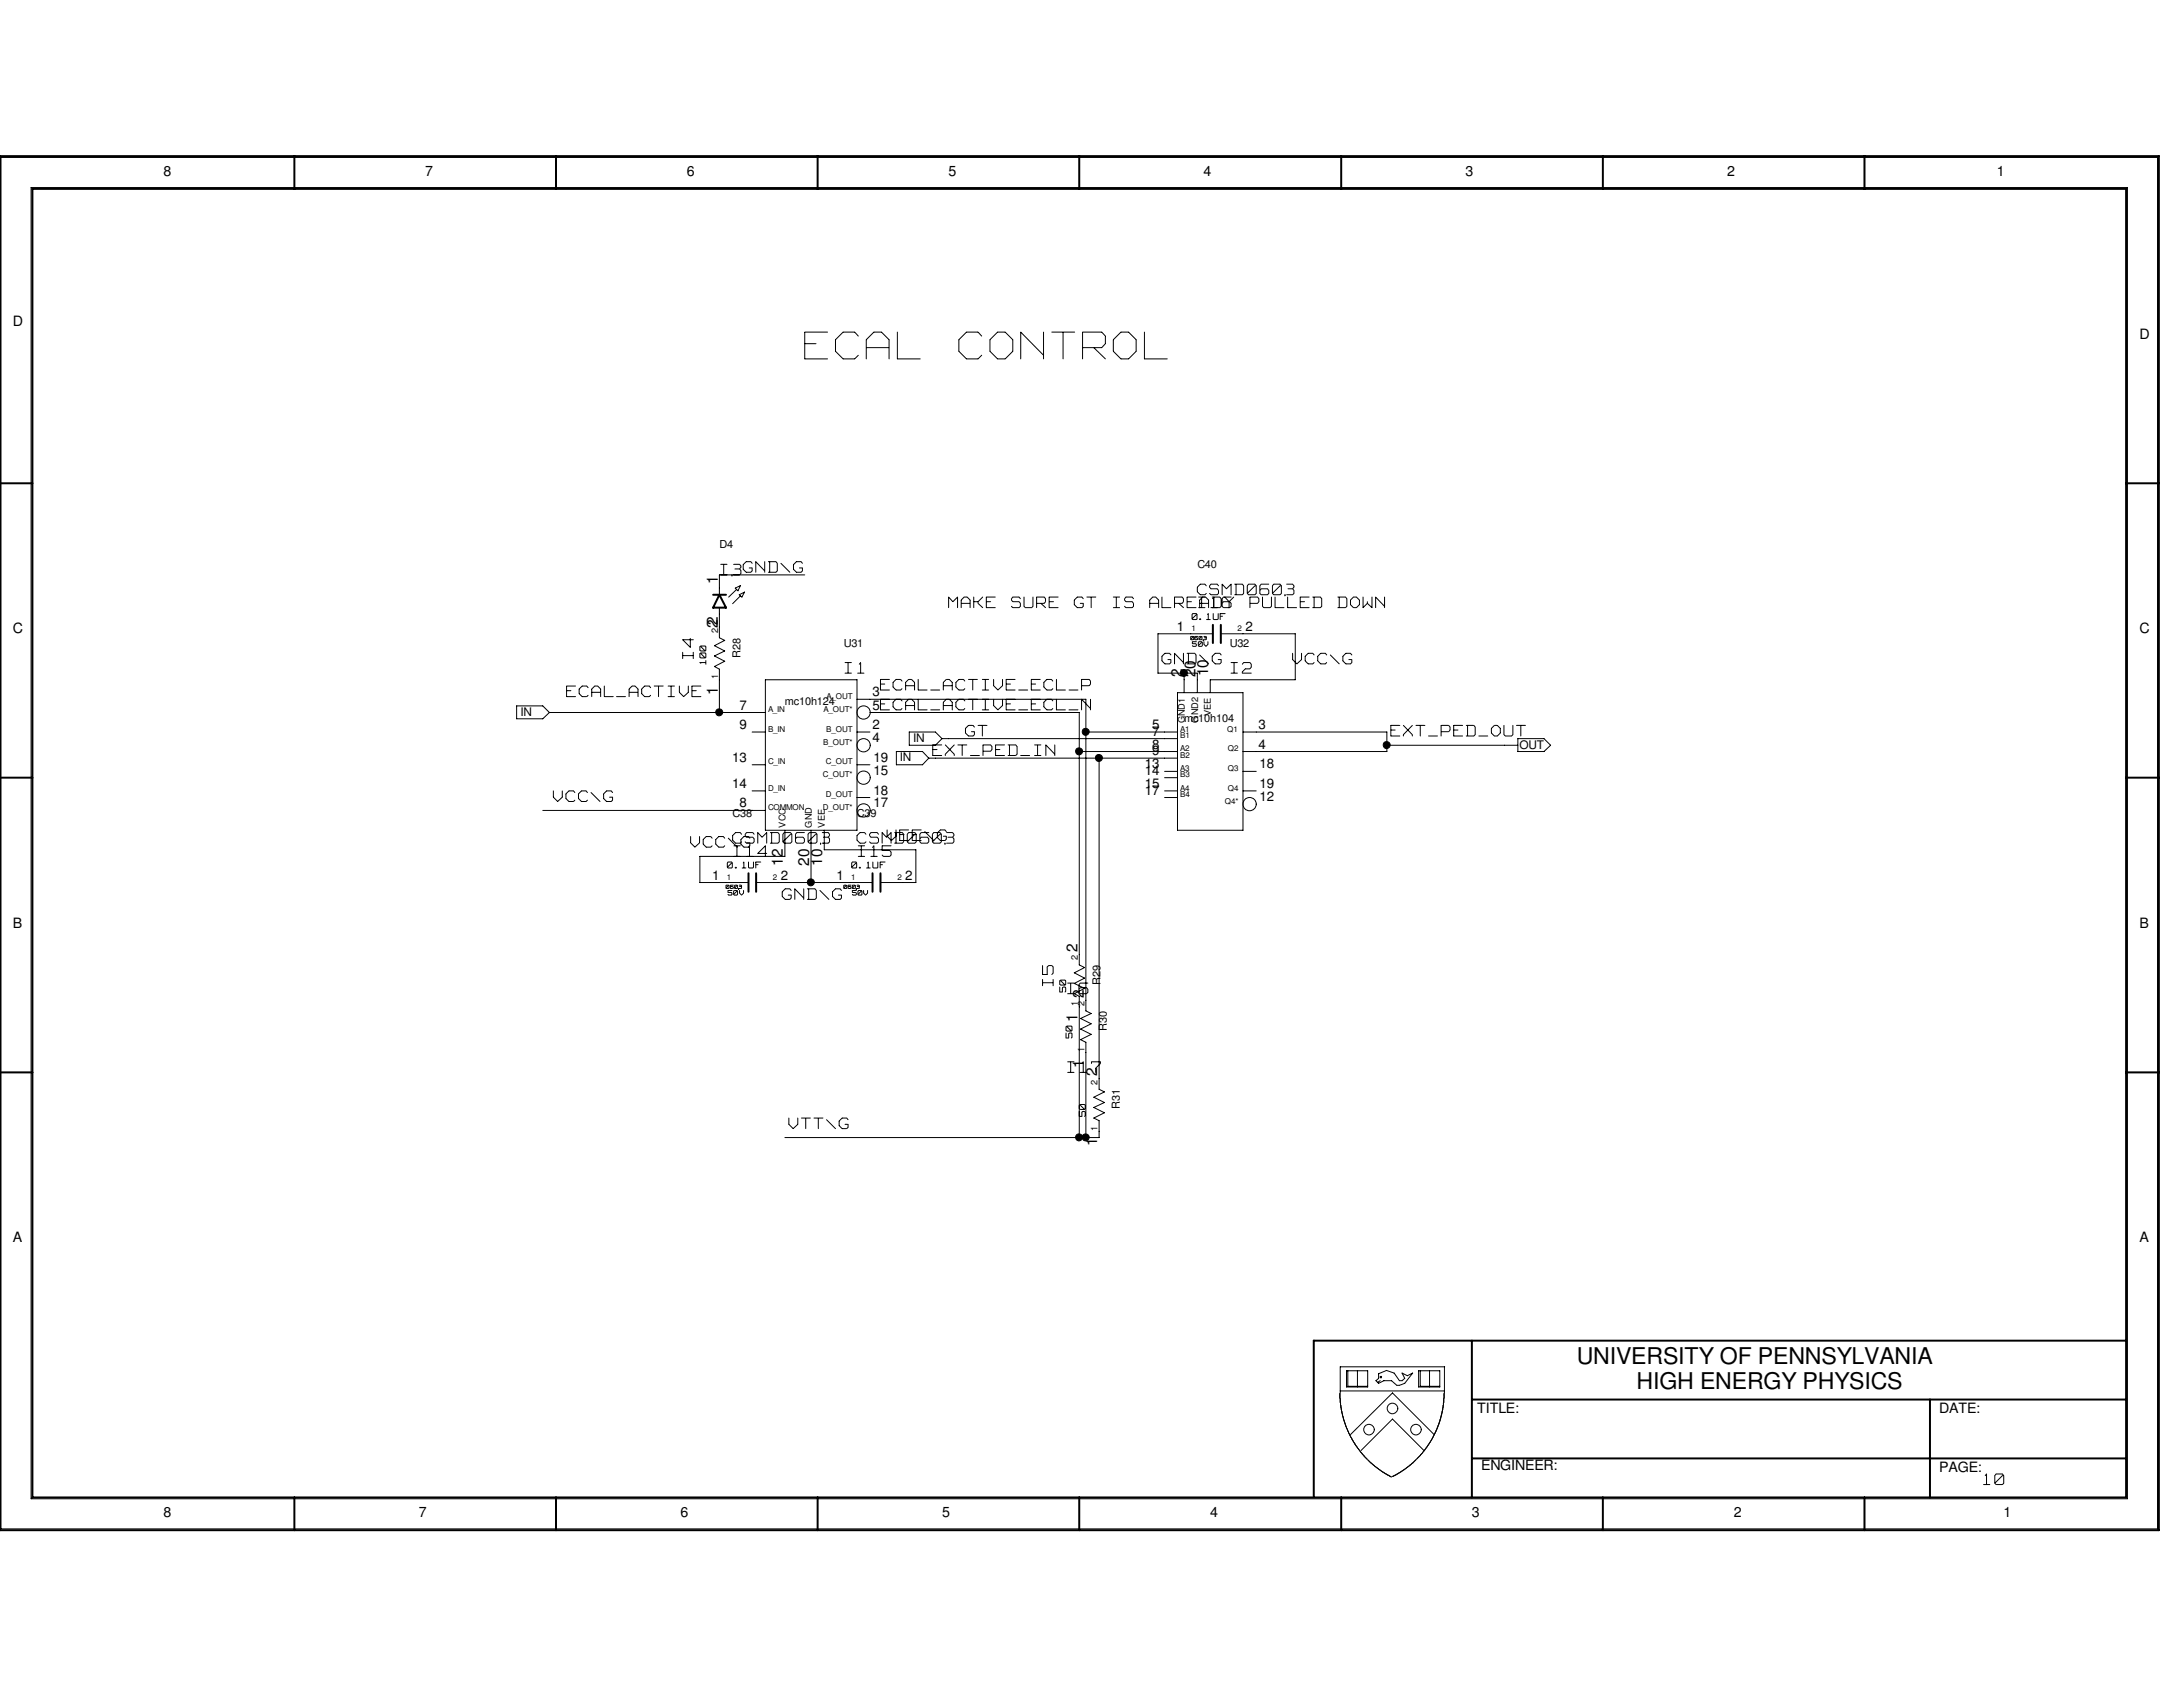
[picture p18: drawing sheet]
<svg xmlns="http://www.w3.org/2000/svg" width="279mm" height="216mm" viewBox="0 0 279 216" stroke-linecap="round" stroke-linejoin="round" font-family="sans-serif">
<defs><g id="words">
<text font-size="6.5" fill="#fff" x="103" y="46.6">ECAL CONTROL</text>
<g font-size="3" fill="#fff">
<text x="89.2" y="84.3" transform="rotate(-90 89.2 84.3)">I4</text>
<text x="135.2" y="126.2" transform="rotate(-90 135.2 126.2)">I5</text>
</g>
<g font-size="3">
<text x="201.8" y="174.6">UNIVERSITY OF PENNSYLVANIA</text>
<text x="209.5" y="177.8">HIGH ENERGY PHYSICS</text>
</g>
<g font-size="2.6" fill="#fff">
<text x="92.2" y="73.8">I3 GND\G</text>
<text x="153.2" y="76.4">CSMD0603</text>
<text x="121.4" y="78">MAKE SURE GT IS ALREADY PULLED DOWN</text>
<text x="153.4" y="78">I16</text>
<text x="72.5" y="89.4">ECAL_ACTIVE</text>
<text x="108.2" y="86.4">I1</text>
<text x="112.7" y="88.6">ECAL_ACTIVE_ECL_P</text>
<text x="148.7" y="85.2">GND\G</text>
<text x="157.6" y="86.4">I2</text>
<text x="165.4" y="85.2">VCC\G</text>
<text x="112.7" y="91.1">ECAL_ACTIVE_ECL_N</text>
<text x="123.6" y="94.4">GT</text>
<text x="178" y="94.4">EXT_PED_OUT</text>
<text x="119.4" y="96.9">EXT_PED_IN</text>
<text x="70.8" y="102.8">VCC\G</text>
<text x="113.5" y="107.8">VEE\G</text>
<text x="88.4" y="108.7">VCC\G</text>
<text x="93.8" y="108.2">CSMD0603</text>
<text x="93.9" y="109.9">I14</text>
<text x="109.7" y="108.2">CSMD0603</text>
<text x="109.9" y="109.9">I15</text>
<text x="100.1" y="115.4">GND\G</text>
<text x="136.7" y="127.4">I6</text>
<text x="136.7" y="137.5">I17</text>
<text x="101" y="144.7">VTT\G</text>
<text x="253.9" y="190.2">10</text>
</g>
<g font-size="2">
<text x="91.9" y="74.8" transform="rotate(-90 91.9 74.8)">1</text>
<text x="91.9" y="80" transform="rotate(-90 91.9 80)">2</text>
<text x="91.9" y="88.9" transform="rotate(-90 91.9 88.9)">1</text>
<text x="151.3" y="86.7" transform="rotate(-90 151.3 86.7)">2</text>
<text x="153" y="86.7" transform="rotate(-90 153 86.7)">20</text>
<text x="154.6" y="86.5" transform="rotate(-90 154.6 86.5)">10</text>
<text x="100.2" y="110.8" transform="rotate(-90 100.2 110.8)">12</text>
<text x="103.5" y="110.8" transform="rotate(-90 103.5 110.8)">20</text>
<text x="105.2" y="110.8" transform="rotate(-90 105.2 110.8)">10</text>
<text x="137.9" y="121.8" transform="rotate(-90 137.9 121.8)">2</text>
<text x="137.9" y="130.8" transform="rotate(-90 137.9 130.8)">1</text>
<text x="138.7" y="127.7" transform="rotate(-90 138.7 127.7)">2</text>
<text x="138.7" y="136.7" transform="rotate(-90 138.7 136.7)">1</text>
<text x="140.4" y="137.7" transform="rotate(-90 140.4 137.7)">2</text>
<text x="140.4" y="146.7" transform="rotate(-90 140.4 146.7)">1</text>
</g>
<g font-size="1.8">
<text x="20.9" y="22.5">8</text>
<text x="54.4" y="22.5">7</text>
<text x="87.9" y="22.5">6</text>
<text x="121.4" y="22.5">5</text>
<text x="154.1" y="22.5">4</text>
<text x="187.6" y="22.5">3</text>
<text x="221.1" y="22.5">2</text>
<text x="255.6" y="22.5">1</text>
<text x="1.7" y="41.7">D</text>
<text x="273.8" y="43.4">D</text>
<text x="1.7" y="81.1">C</text>
<text x="273.8" y="81.1">C</text>
<text x="1.7" y="118.7">B</text>
<text x="273.8" y="118.7">B</text>
<text x="1.7" y="159">A</text>
<text x="273.8" y="159">A</text>
<text x="189.1" y="180.9">TITLE:</text>
<text x="248.2" y="180.9">DATE:</text>
<text x="189.6" y="188.1">ENGINEER:</text>
<text x="248.2" y="188.4">PAGE:</text>
<text x="20.9" y="194.1">8</text>
<text x="53.6" y="194.1">7</text>
<text x="87.1" y="194.1">6</text>
<text x="120.6" y="194.1">5</text>
<text x="154.9" y="194.1">4</text>
<text x="188.4" y="194.1">3</text>
<text x="221.9" y="194.1">2</text>
<text x="256.4" y="194.1">1</text>
</g>
<g font-size="1.7">
<text x="150.6" y="80.7">1</text>
<text x="159.4" y="80.7">2</text>
<text x="111.7" y="89.1">3</text>
<text x="94.7" y="93.3">9</text>
<text x="94.7" y="90.8">7</text>
<text x="111.7" y="95">4</text>
<text x="111.7" y="93.3">2</text>
<text x="111.7" y="90.8">5</text>
<text x="147.4" y="94.1">7</text>
<text x="147.4" y="95.8">8</text>
<text x="147.4" y="93.3">5</text>
<text x="161.1" y="95.8">4</text>
<text x="161.1" y="93.3">3</text>
<text x="93.7" y="100.8">14</text>
<text x="93.7" y="97.5">13</text>
<text x="111.8" y="101.7">18</text>
<text x="111.8" y="99.1">15</text>
<text x="111.8" y="97.5">19</text>
<text x="146.5" y="101.7">17</text>
<text x="146.5" y="99.1">14</text>
<text x="146.5" y="100.8">15</text>
<text x="146.5" y="98.3">13</text>
<text x="147.4" y="96.6">9</text>
<text x="161.2" y="100.8">19</text>
<text x="161.2" y="98.3">18</text>
<text x="94.7" y="103.3">8</text>
<text x="111.8" y="103.3">17</text>
<text x="161.2" y="102.5">12</text>
<text x="91.1" y="112.6">1</text>
<text x="99.9" y="112.6">2</text>
<text x="107.1" y="112.6">1</text>
<text x="115.9" y="112.6">2</text>
</g>
<g font-size="1.7" fill="#fff">
<text x="90.6" y="85" transform="rotate(-90 90.6 85)">100</text>
<text x="136.7" y="127" transform="rotate(-90 136.7 127)">50</text>
<text x="137.5" y="132.8" transform="rotate(-90 137.5 132.8)">50</text>
<text x="139.1" y="142.9" transform="rotate(-90 139.1 142.9)">50</text>
</g>
<g font-size="1.5" fill="#fff">
<text x="152.6" y="79.4">0.1UF</text>
<text x="93.1" y="111.2">0.1UF</text>
<text x="109" y="111.2">0.1UF</text>
</g>
<g font-size="1.5">
<text x="66.6" y="91.6">IN</text>
<text x="116.9" y="95">IN</text>
<text x="194.5" y="95.8">OUT</text>
<text x="115.2" y="97.5">IN</text>
</g>
<g font-size="1.4">
<text x="92.1" y="70.2">D4</text>
<text x="153.2" y="72.7">C40</text>
<text x="108" y="82.8">U31</text>
<text x="157.4" y="82.8">U32</text>
<text x="94.8" y="84.2" transform="rotate(-90 94.8 84.2)">R28</text>
<text x="100.5" y="90.2">mc10h124</text>
<text x="151.6" y="92.4">mc10h104</text>
<text x="93.8" y="104.5">C38</text>
<text x="109.7" y="104.5">C39</text>
<text x="140.8" y="126" transform="rotate(-90 140.8 126)">R29</text>
<text x="141.6" y="131.9" transform="rotate(-90 141.6 131.9)">R30</text>
<text x="143.3" y="141.9" transform="rotate(-90 143.3 141.9)">R31</text>
</g>
<g font-size="1.2">
<text x="91.9" y="81" transform="rotate(-90 91.9 81)">2</text>
<text x="91.9" y="86.9" transform="rotate(-90 91.9 86.9)">1</text>
<text x="151.6" y="92.6" transform="rotate(-90 151.6 92.6)">GND1</text>
<text x="153.3" y="92.5" transform="rotate(-90 153.3 92.5)">GND2</text>
<text x="155" y="91.7" transform="rotate(-90 155 91.7)">VEE</text>
<text x="100.5" y="105.9" transform="rotate(-90 100.5 105.9)">VCC</text>
<text x="103.9" y="105.9" transform="rotate(-90 103.9 105.9)">GND</text>
<text x="105.6" y="105.9" transform="rotate(-90 105.6 105.9)">VEE</text>
<text x="138" y="122.9" transform="rotate(-90 138 122.9)">2</text>
<text x="138" y="128.8" transform="rotate(-90 138 128.8)">1</text>
<text x="138.8" y="128.8" transform="rotate(-90 138.8 128.8)">2</text>
<text x="138.8" y="134.6" transform="rotate(-90 138.8 134.6)">1</text>
<text x="140.5" y="138.8" transform="rotate(-90 140.5 138.8)">2</text>
<text x="140.5" y="144.7" transform="rotate(-90 140.5 144.7)">1</text>
</g>
<g font-size="1.2" fill="#fff">
<text x="152.6" y="82.8">50V</text>
<text x="93.2" y="114.7">50V</text>
<text x="109.1" y="114.7">50V</text>
</g>
<g font-size="1">
<text x="152.5" y="80.8">1</text>
<text x="158.4" y="80.8">2</text>
<text x="105.8" y="89.5">A_OUT</text>
<text x="98.3" y="93.6">B_IN</text>
<text x="98.3" y="91.1">A_IN</text>
<text x="105.4" y="95.3">B_OUT*</text>
<text x="105.4" y="91.1">A_OUT*</text>
<text x="105.7" y="93.6">B_OUT</text>
<text x="151" y="94.5">B1</text>
<text x="151" y="93.6">A1</text>
<text x="157.1" y="93.6">Q1</text>
<text x="98.3" y="101.2">D_IN</text>
<text x="98.3" y="97.8">C_IN</text>
<text x="105.3" y="99.5">C_OUT*</text>
<text x="105.7" y="97.8">C_OUT</text>
<text x="151" y="99.5">B3</text>
<text x="151" y="97">B2</text>
<text x="151" y="101.2">A4</text>
<text x="151" y="98.7">A3</text>
<text x="151" y="96.1">A2</text>
<text x="157.1" y="101.2">Q4</text>
<text x="157.1" y="98.7">Q3</text>
<text x="157.1" y="96.1">Q2</text>
<text x="98.3" y="103.7">COMMON</text>
<text x="105.3" y="103.7">D_OUT*</text>
<text x="105.7" y="102">D_OUT</text>
<text x="151" y="102">B4</text>
<text x="156.8" y="102.9">Q4*</text>
<text x="93" y="112.6">1</text>
<text x="98.9" y="112.6">2</text>
<text x="108.9" y="112.6">1</text>
<text x="114.9" y="112.6">2</text>
</g>
<g font-size=".8" fill="#fff">
<text x="152.4" y="82">0603</text>
<text x="92.9" y="113.8">0603</text>
<text x="108" y="113.8">0603</text>
</g>
</g></defs>
<g fill="none" stroke="#000" stroke-width=".25">
<path d="M0 20h276.3v175.8h-276.3zM37.7 20v4.2M71.2 20v4.2M104.6 20v4.2M138.1 20v4.2M171.7 20v4.2M205.1 20v4.2M238.6 20v4.2M4.1 24.2h268v167.4h-268zM0 61.8h4.1M91.3 76.1h1.6M92.1 76.1l.8 1.7h-1.6z"/>
<path d="M155.2 80v2.3M156.3 80v2.3M272.1 61.8h4.2M0 99.5h4.1M272.1 99.5h4.2M95.8 111.8v2.3M96.8 111.8v2.3M111.7 111.8v2.3M112.7 111.8v2.3M0 137.2h4.1M272.1 137.2h4.2M188.4 179.1h83.7"/>
<path d="M188.4 171.6v20M247 179.1v12.5M272.1 171.6h-104v19.9M37.7 191.6v4.2M71.2 191.6v4.2M104.6 191.6v4.2M138.1 191.6v4.2M171.7 191.6v4.2M188.4 186.6h83.7M205.1 191.6v4.2M238.6 191.6v4.2"/>
</g>
<g fill="none" stroke="#000" stroke-width=".13">
<path d="M.1 20.2h276v175.5h-276zM4 24h268.3v167.8h-268.3zM103 42.5h2.9M103 42.5v3.4M103 45.9h2.9M103 44h1.4M106.9 43.5v1.4M106.9 45l1 .9M107.9 42.5l-1 1M107.9 45.9h1.4M107.9 42.5h1.4M109.4 42.5l.5 .5"/>
<path d="M109.9 45.5l-.5 .4M110.9 43.5v2.4M110.9 44.5h2.8M111.8 42.5l-.9 1M111.9 42.5h.9M112.8 42.5l1 1M113.8 43.5v2.4M114.9 42.5v3.4M114.9 45.9h2.9M122.7 43.5v1.4M122.7 45l1 .9M123.7 42.5l-1 1"/>
<path d="M123.7 45.9h1.4M123.7 42.5h1.4M125.2 42.5l.4 .5M125.6 45.5l-.4 .4M126.7 45l1 .9M126.7 43.5v1.4M127.7 42.5l-1 1M127.7 45.9h.9M127.7 42.5h.9M128.7 42.5l.9 1M129.6 43.5v1.4M129.6 45l-.9 .9"/>
<path d="M130.6 42.5l2.9 2.9M130.6 42.5v3.4M133.6 42.5v3.4M134.6 42.5h2.9M136.1 42.5v3.4M138.6 42.5h2.4M138.6 42.5v3.4M138.6 44.5h2.4M140 44.5l1.5 1.4M141 42.5l.5 .5M141.5 44l-.5 .5M141.5 43.1v.8"/>
<path d="M142.5 45l1 .9M142.5 43.5v1.4M143.5 42.5l-1 1M143.5 45.9h.9M143.5 42.5h.9M144.4 42.5l1 1M145.4 43.5v1.4M145.4 45l-1 .9M146.5 42.5v3.4M146.5 45.9h2.9M92.1 77.8v3.8l.7 .4-1.4 .6 1.4 .7-1.4 .6 1.4 .7-1.4 .7 .7 .3v5.6M92.2 72.2h.8"/>
<path d="M92.6 72.3v1.2M93.7 73.6h.1M93.9 72.2h.7M94.1 72.8h.5M94.1 75.3l.7-.4-.4 .7zM94.3 75.4l-1 1M94.6 76.1l.7-.3-.3 .6zM94.7 72.2l.1 .2M94.7 72.9l.1 .1M94.8 76.2l-1 1.1M94.8 72.5v.1M94.8 73.1v.3"/>
<path d="M94.8 73.4l-.1 .2M94.8 72.6l-.1 .2M95.1 72.3v.5M95.1 72.9l.4 .3M95.5 71.9l-.4 .4M95.5 71.9h.6M95.5 73.2h.6M95.9 72.7h.3M96.1 71.9l.2 .2M96.3 73.1l-.2 .1M96.3 72.7v.3M96.7 71.9v1.3"/>
<path d="M96.7 71.9l1.1 1.1M97.9 71.9v1.3M98.3 71.9h1M98.3 73.2h1M98.5 71.9v1.3M99.3 71.9l.2 .2M99.5 73.1l-.2 .1M99.5 72.1v.9M99.9 72.1l1.2 1.1M101.6 72.3v.5M101.6 72.9l.3 .3M101.9 71.9l-.3 .4"/>
<path d="M102 71.9h.5M102 73.2h.5M102.3 72.7h.4M102.5 71.9l.2 .2M102.7 73.1l-.2 .1M102.7 72.7v.3M103 73.6h-10.9v2.5M121.4 76.4l.5 .6M121.4 76.5v1.3M122.6 76.5v1.3M122.6 76.4l-.6 .6M123 76.8v1"/>
<path d="M123.1 77.2h1M123.4 76.4l-.4 .4M123.4 76.4h.3M123.8 76.4l.4 .4M124.2 76.8v1M124.6 76.4v1.4M124.7 77h.4M125.2 77v.2M125.2 77.3l.6 .5M125.8 76.4l-.6 .6M126.2 76.4h1.2M126.2 76.5v1.3"/>
<path d="M126.3 77.8h1.1M126.3 77h.5M129.5 76.6v.2M129.5 76.8l.1 .2M129.5 77.6l.1 .2M129.6 76.4l-.1 .2M129.7 76.4h.7M129.7 77.8h.7M129.7 77h.7M130.4 76.4l.2 .2M130.4 77l.2 .2M130.6 77.3v.3"/>
<path d="M130.6 77.6l-.2 .2M131.1 77.6l.1 .2M131.1 76.4v1.2M131.3 77.8h.7M132.2 77.6l-.2 .2M132.2 76.4v1.2M132.7 76.4h.9M132.7 76.5v1.3M132.7 77.2h.9M133.3 77.3l.5 .5M133.6 76.4l.2 .2M133.8 77l-.2 .2"/>
<path d="M133.8 76.7v.3M134.3 76.4h1.1M134.3 76.5v1.3M134.3 77.8h1.1M134.3 77h.5M137.5 76.8v.5M137.5 77.4l.4 .4M137.9 76.4l-.4 .4M137.9 76.4h.5M137.9 77.8h.5M138.3 77.2h.3M138.5 76.4l.1 .2"/>
<path d="M138.6 77.6l-.1 .2M138.6 77.2v.4M139.1 76.4h1.2M139.7 76.5v1.3M142.5 76.4h.8M142.5 77.8h.8M142.9 76.5v1.2M143.9 76.6v.2M143.9 76.8l.2 .2M143.9 77.6l.2 .2M144.1 76.4l-.1 .2M144.1 76.4h.8"/>
<path d="M144.1 77.8h.8M144.1 77h.8M144.9 76.4l.2 .2M144.9 77l.2 .2M145.1 77.3v.3M145.1 77.6l-.2 .2M147.2 76.8v1M147.2 77.2h1.1M147.5 76.4l-.3 .4M147.6 76.4h.3M147.9 76.4l.4 .4M148.3 76.8v1"/>
<path d="M148.7 76.4v1.4M148.8 77.8h1.1M150.3 76.4h1M150.3 76.5v1.3M150.4 77.2h.9M150.9 77.3l.6 .5M151.3 76.4l.2 .2M151.5 77l-.2 .2M151.5 76.7v.3M151.9 76.4h1.2M151.9 76.5v1.3M152 77.8h1.1"/>
<path d="M152 77h.5M152.6 79.2l.1 .1M152.6 78.7v.5M152.7 78.5l-.1 .2M152.7 79.3h.4M152.7 78.5h.4M153.1 78.7l-.5 .5M153.1 78.7h.1M153.1 78.5l.1 .2M153.2 79.2l-.1 .1M153.2 78.7v.5M153.2 75.2v.5"/>
<path d="M153.2 75.7l.4 .4M153.4 76.4h.9M153.4 77.8h.8M153.5 79.2h.1M153.5 76.8v1M153.5 79.2v.1M153.6 79.3h.1M153.6 77.2h1M153.6 74.8l-.4 .3M153.7 79.2v.1M153.7 76.1h.5M153.7 74.8h.5"/>
<path d="M153.8 76.5v1.2M153.9 76.4l-.4 .4M154.2 74.8l.2 .2M154.3 76.4l.4 .4M154.4 75.9l-.2 .2M154.4 79.3h.5M154.6 78.5v.2M154.6 78.6v.6M154.7 76.8v1M154.8 75v.1M154.8 75.1l.2 .3M154.8 75.9l.2 .2"/>
<path d="M155 74.8l-.1 .1M155 77.8h1.1M155 76.1h.7M155 75.4h.7M155 74.8h.7M155.2 76.4h.9M155.3 79.2l.1 .1M155.3 78.5v.7M155.3 76.5v1.2M155.4 76.4l-.2 .2M155.4 76.5v1.2M155.4 79.3h.4"/>
<path d="M155.8 74.8l.2 .2M155.8 75.4l.2 .2M155.9 79.2l-.1 .1M155.9 78.5v.7M156 75.6v.3M156 75.9l-.2 .2M156.1 76.4l.2 .2M156.2 78.5h.6M156.2 78.6v.7M156.2 78.9h.3M156.3 77.6l-.2 .2M156.3 76.7v.9"/>
<path d="M156.4 77.6l.2 .2M156.4 74.8l.5 .5M156.4 74.8v1.3M156.4 76.7v.9M156.6 77l-.1 .2M156.6 76.4l-.2 .2M156.6 76.4h1M156.6 77.8h.8M156.6 77h.8M156.8 76.4l.5 .6M157.3 77v.8M157.4 77l.2 .2"/>
<path d="M157.6 74.8v1.3M157.6 77.3v.3M157.6 77.6l-.2 .2M157.6 74.8l-.6 .6M157.9 76.4l-.6 .6M158 76.1h1M158 74.8h1M158.2 74.8v1.3M159 74.8l.2 .2M159.2 75.9l-.2 .2M159.2 75v.9M159.6 75.9l.2 .2"/>
<path d="M159.6 75v.9M159.8 74.8l-.2 .2M159.9 76.1h.7M159.9 74.8h.7M160 76.4h.9M160 76.5v1.3M160 77.2h.9M160.6 75l-.9 .9M160.6 75h.1M160.6 74.8l.2 .2M160.8 75.9l-.2 .2M160.8 75v.9"/>
<path d="M161 76.4l.1 .2M161.1 77l-.1 .2M161.1 76.7v.3M161.2 75.9l.2 .2M161.2 75v.9M161.4 75.4l-.1 .1M161.4 74.8l-.2 .2M161.5 76.1h.7M161.5 75.4h.7M161.5 74.8h.9M161.6 77.6l.2 .2M161.6 76.4v1.2"/>
<path d="M161.8 77.8h.7M162.2 75.4l.2 .2M162.4 75.6v.3M162.4 75.9l-.2 .2M162.7 77.6l-.1 .2M162.7 76.4v1.2M162.9 75.9l.1 .2M162.9 75v.9M163 74.8l-.1 .2M163.1 76.1h.7M163.1 74.8h.7M163.2 76.4v1.4"/>
<path d="M163.2 77.8h1.1M163.8 75l-.9 .9M163.8 75h.2M163.8 74.8l.2 .2M164 75.9l-.2 .2M164 75v.9M164.5 76.1h.1M164.7 76.1h.7M164.7 74.8h.7M164.8 76.4v1.4M164.8 77.8h1.1M164.8 75.4h.6"/>
<path d="M165.4 74.8l.2 .2M165.5 75.4l.1 .2M165.6 75v.1M165.6 75.6v.3M165.6 75.9l-.2 .2M165.6 75.1l-.2 .3M166.4 76.4h1.2M166.4 76.5v1.3M166.5 77.8h1.1M166.5 77h.5M168 76.4h1M168 77.8h1"/>
<path d="M168.2 76.5v1.2M169 76.4l.2 .2M169.2 77.6l-.2 .2M169.2 76.7v.9M171.2 76.4h1M171.2 77.8h1M171.4 76.5v1.2M172.2 76.4l.2 .2M172.4 76.7v.9M172.4 77.6l-.2 .2M172.8 76.8v.5M172.8 77.4l.4 .4"/>
<path d="M173.2 76.4l-.4 .4M173.3 76.4h.3M173.3 77.8h.3M173.6 76.4l.4 .4M174 76.8v.5M174 77.4l-.4 .4M174.5 76.4v1.3M175 77.3l-.5 .5M175 77v.2M175 77.2l.6 .6M175.6 76.4v1.3M176.1 76.4l1.1 1.2"/>
<path d="M176.1 76.5v1.3M177.2 76.4v1.4M66.1 90.3h3.4l.8 .9-.8 .8h-3.4zM70.3 91.2h27.7M72.5 87.8h1.2M72.5 87.8v1.4M72.6 88.4h.5M72.6 89.2h1.1M74.1 88.2v.5M74.1 88.8l.4 .4M74.5 87.8l-.4 .4M74.5 87.8h.6"/>
<path d="M74.5 89.2h.6M75.1 87.8l.2 .2M75.3 89l-.2 .2M75.7 88.2v1M75.8 88.6h1M76.1 87.8l-.4 .4M76.2 87.8h.3M76.5 87.8l.4 .4M76.9 88.2v1M77.3 87.8v1.4M77.4 89.2h1.1M78.9 89.2h1.2"/>
<path d="M80.5 88.2v1M80.6 88.6h1M80.9 87.8l-.4 .4M80.9 87.8h.3M81.3 87.8l.4 .4M81.7 88.2v1M82.1 88.2v.5M82.1 88.8l.4 .4M82.5 87.8l-.4 .4M82.5 87.8h.6M82.5 89.2h.6M83.1 87.8l.2 .2"/>
<path d="M83.3 89l-.2 .2M83.7 87.8h1.2M84.3 87.8v1.4M85.5 87.8h.8M85.5 89.2h.8M85.9 87.8v1.3M87 88.6l.5 .5M87 87.8v.8M87.4 81.9l.9 .9M87.4 83.5v.8M87.4 81.9h1.3M87.4 83.9h1.3"/>
<path d="M88.1 87.8v.8M88.1 88.6l-.6 .6M88.3 81.7v1.1M88.6 87.8h1.1M88.6 87.8v1.4M88.6 88.4h.5M88.6 89.2h1.1M88.7 83.5v.8M89.6 83.2l.1 .1M89.6 84.1l.1 .1M89.6 84.8l.1 .1M89.6 82.8v.4"/>
<path d="M89.6 83.7v.4M89.6 84.8h.7M89.7 82.7v.1M89.7 83.6v.1M89.7 82.7l-.1 .1M89.7 83.6l-.1 .1M89.7 82.8l.5 .5M89.7 82.7h.5M89.7 83.3h.5M89.7 83.7l.5 .5M89.7 83.6h.5M89.7 84.2h.5"/>
<path d="M90.3 82.7v.1M90.3 83.6v.1M90.3 83.2v.1M90.3 84.1v.1M90.3 82.8v.4M90.3 83.7v.4M90.3 84.5v.5M96.3 93.7h1.7M96.3 97.9h1.7M98 87h11.7v19.3h-11.7zM108.2 84.8h.8M108.2 86.1h.8"/>
<path d="M108.5 84.8v1.3M109.7 89.5h29.3v39.9l.7 .3-1.4 .6 1.4 .7-1.4 .7 1.4 .7-1.4 .7 .7 .3v12.2M109.7 93.7h1.6M109.7 97.9h1.6M109.8 86.1h.8M110.2 84.8l-.2 .2M110.2 84.8v1.3M111.3 91.2h26.8v32.3l.7 .3-1.3 .7 1.3 .7-1.3 .7 1.3 .6-1.3 .7 .6 .3v18.1M112.7 87h1.1M112.7 87v1.3M112.7 89.5v1.3M112.7 88.3h1.1"/>
<path d="M112.7 87.5h.5M112.7 90.8h1.1M112.7 90.1h.5M114.3 87.4v.5M114.3 89.9v.5M114.3 87.9l.4 .4M114.3 90.5l.4 .3M114.7 87l-.4 .3M114.7 89.5l-.4 .4M114.7 87h.5M114.7 96.2h3.4l.8 .8-.8 .9h-3.4zM114.7 88.3h.5"/>
<path d="M114.7 90.8h.5M115.3 87l.1 .2M115.3 89.5l.1 .2M115.4 88.1l-.1 .2M115.4 90.7l-.1 .1M115.9 87.4v.9M115.9 89.9v.9M116 87.8h1M116 90.3h1M116.3 87l-.4 .3M116.3 89.5l-.4 .4M116.3 87h.3"/>
<path d="M116.4 93.7h3.3l.9 .8-.9 .9h-3.3zM116.7 87l.4 .3M116.7 89.5l.4 .4M117.1 87.4v.9M117.1 89.9v.9M117.5 87v1.3M117.5 89.5v1.3M117.6 88.3h1.1M117.6 90.8h1.1M118.9 97h31.8M119.1 88.3h1.2M119.1 90.8h1.2"/>
<path d="M119.4 95.3h1.1M119.4 95.4v1.3M119.4 96.7h1.1M119.4 95.9h.5M120.6 94.5h30.1M120.7 87.4v.9M120.7 89.9v.9M120.8 87.8h1M120.8 90.3h1M121 96.6v.1M121 95.3l1.1 1.2M121.1 87l-.4 .3"/>
<path d="M121.1 89.5l-.4 .4M121.2 87h.3M121.5 87l.4 .3M121.5 89.5l.4 .4M121.9 87.4v.9M121.9 89.9v.9M122.1 96.5v.2M122.1 95.3l-1.1 1.2M122.3 87.4v.5M122.3 89.9v.5M122.3 87.9l.4 .4M122.3 90.5l.4 .3"/>
<path d="M122.6 95.3h1.1M122.7 87l-.4 .3M122.7 89.5l-.4 .4M122.8 87h.5M122.8 88.3h.5M122.8 90.8h.5M123.1 95.4v1.3M123.3 87l.2 .2M123.3 89.5l.2 .2M123.5 88.1l-.2 .2M123.5 90.7l-.2 .1M123.6 93.3v.5"/>
<path d="M123.6 93.8l.4 .4M124 87h1.1M124 92.8l-.4 .4M124 92.8h.5M124 94.2h.5M124.2 96.7h1.1M124.3 93.6h.4M124.5 87v1.3M124.5 89.5v1.3M124.5 92.8l.2 .2M124.7 94l-.2 .2M124.7 93.6v.4"/>
<path d="M125.2 92.8h1.1M125.7 87h.8M125.7 92.9v1.3M125.7 88.3h.8M125.7 90.8h.8M125.8 95.3h.9M125.8 95.4v1.3M125.9 96.1h.8M126.1 87v1.3M126.1 89.5v1.3M126.8 95.3l.2 .2M127 95.9l-.2 .2"/>
<path d="M127 95.6v.3M127.2 87.8l.5 .5M127.2 87v.7M127.2 89.5v.8M127.2 90.3l.5 .5M127.4 95.3h1.2M127.4 95.4v1.3M127.5 96.7h1.1M127.5 95.9h.5M128.3 87v.7M128.3 89.5v.8M128.3 87.8l-.6 .5"/>
<path d="M128.3 90.3l-.6 .5M128.8 87h1.1M128.8 87v1.3M128.8 89.5v1.3M128.8 88.3h1.1M128.8 87.5h.5M128.8 90.8h1.1M128.8 90.1h.5M129 95.3h1M129 96.7h1M129.2 95.4v1.2M130 95.3l.2 .2"/>
<path d="M130.2 96.5l-.2 .2M130.2 95.6v.9M130.4 88.3h1.1M130.4 90.8h1.1M130.6 96.7h1.2M132 87h1.1M132 87v1.3M132 89.5v1.3M132 88.3h1.1M132 87.5h.5M132 90.8h1.1M132 90.1h.5"/>
<path d="M132.4 95.3h.8M132.4 96.7h.8M132.8 95.4v1.2M133.6 87.4v.5M133.6 89.9v.5M133.6 87.9l.4 .4M133.6 90.5l.4 .3M133.9 95.3l1.1 1.2M133.9 95.4v1.3M134 89.5l-.4 .4M134 87l-.4 .3M134 87h.5"/>
<path d="M134 88.3h.5M134 90.8h.5M134.6 87l.1 .2M134.6 89.5l.1 .2M134.7 88.1l-.1 .2M134.7 90.7l-.1 .1M135 95.3v1.4M135.2 87v1.3M135.2 89.5v1.3M135.3 88.3h1.1M135.3 90.8h1.1M136.8 88.3h1.2"/>
<path d="M136.8 90.8h1.2M138.1 96.2h12.6M138.4 87h1M138.4 87v1.3M138.4 89.5v1.3M138.4 89.5l1.1 1.1M138.5 87.8h.9M139 93.7h11.7M139.4 87l.2 .2M139.6 87.5l-.2 .3M139.6 87.2v.3M139.6 89.5v1.3"/>
<path d="M140.7 97v42.4l.7 .3-1.4 .7 1.4 .7-1.4 .6 1.4 .7-1.4 .7 .7 .3v2.2h-40.2M148.7 84v.5M148.7 84.6l.4 .4M149.1 98.7h1.6M149.1 99.5h1.6M149.1 83.6l-.4 .4M149.1 83.6h.5M149.1 85h.5M149.5 84.4h.3M149.7 83.6l.2 .2M149.9 84.8l-.2 .2M149.9 84.4v.4"/>
<path d="M150.3 83.6l1.1 1.2M150.3 83.7v1.3M150.7 88.6h8.4v17.7h-8.4zM151.5 83.6v1.4M151.6 86.1v2.5M151.9 83.6h1M151.9 85h1M152.1 83.7v1.2M152.4 81.8v.1M152.4 81.5v.3M152.4 81.4v.1M152.5 81.9h.2"/>
<path d="M152.5 81.4h.2M152.6 82.6l.1 .1M152.6 82.1v.3M152.7 81.5l-.3 .3M152.7 82.1h.4M152.7 82.4h.3M152.7 81.5h.1M152.7 81.4l.1 .1M152.7 82.7h.3M152.8 81.8l-.1 .1M152.8 81.5v.3M152.9 81.8l.1 .1"/>
<path d="M152.9 81.5v.3M152.9 83.6l.2 .2M153 81.6v.1M153 81.4l-.1 .1M153 81.9h.2M153 81.6h.2M153 81.4h.3M153 82.4l.1 .1M153.1 84.8l-.2 .2M153.1 83.9v.9M153.1 82.6l-.1 .1M153.1 82.5v.1"/>
<path d="M153.2 81.6l.1 .1M153.3 81.7v.1M153.3 81.8l-.1 .1M153.4 82.6l.1 .1M153.4 82.3v.3M153.5 81.8v.1M153.5 81.5v.3M153.5 82.1l-.1 .1M153.5 81.4v.1M153.5 82.7h.3M153.5 82.1h.3M153.5 81.9h.2"/>
<path d="M153.5 81.4h.2M153.5 83.8l1.2 1.2M153.7 81.5l-.2 .3M153.8 81.5h.1M153.8 81.4v.1M153.8 82.3l-.4 .3M153.8 82.2h.1M153.8 82.1l.1 .1M153.8 81.8v.1M153.8 81.5v.3M153.9 82.6l-.1 .1M153.9 82.3v.3"/>
<path d="M154 81.9h.1M154.1 81.9h.2M154.1 81.4h.2M154.1 82.5l.2 .2M154.1 82.1v.3M154.1 81.6h.2M154.3 81.4l.1 .1M154.3 81.7h.1M154.4 81.5h.1M154.4 81.7v.1M154.4 81.8l-.1 .1M154.4 81.6h-.1"/>
<path d="M154.6 82.1v.3M154.6 82.5l-.3 .2M155.2 84.6l.3 .4M155.2 84v.5M155.2 81.1h-7v5h5v2.5M155.5 83.6l-.3 .4M155.6 83.6h.5M155.6 85h.5M155.9 84.4h.4M156.1 83.6l.2 .2M156.3 81.1h9.5v5.9h-10.9v1.6M156.3 84.8l-.2 .2"/>
<path d="M156.3 84.4v.4M157.6 84.8h.8M157.6 86.1h.8M157.9 84.8v1.3M159 86v.1M159 86.1h1.1M159.1 93.7h18.4v2.5h-18.4M159.1 98.7h1.7M159.2 84.8l-.2 .2M159.2 84.8h.7M159.4 85.6l-.4 .4M159.4 85.6h.5"/>
<path d="M160 84.8l.1 .2M160.1 85v.3M160.1 85.4l-.1 .2M165.4 84.4l.5 .5M165.4 83.6v.8M166.6 83.6v.8M166.6 84.4l-.6 .6M167 84v.5M167 84.6l.4 .4M167.4 83.6l-.4 .4M167.5 83.6h.5M167.5 85h.5"/>
<path d="M168 83.6l.2 .2M168.2 84.8l-.2 .2M168.7 84v.5M168.7 84.6l.3 .4M169 83.6l-.3 .4M169.1 83.6h.5M169.1 85h.5M169.6 83.6l.2 .2M169.8 84.8l-.2 .2M170.3 83.8l1.1 1.2M171.9 84v.5M171.9 84.6l.4 .4"/>
<path d="M172.3 83.6l-.4 .4M172.3 83.6h.5M172.3 85h.5M172.6 84.4h.4M172.8 83.6l.2 .2M173 84.4v.4M173 84.8l-.2 .2M177.5 95.4h16.8M178 92.8h1.2M178 92.9v1.3M178.1 94.2h1.1M178.1 93.4h.5"/>
<path d="M179.6 94.1v.1M179.6 92.8l1.1 1.2M180.8 94v.2M180.8 92.8l-1.2 1.2M181.2 92.8h1.2M181.8 92.9v1.3M182.8 94.2h1.2M184.4 92.9v1.3M184.4 92.8h1M184.5 93.6h.9M185.4 92.8l.2 .2M185.6 93.4l-.2 .2"/>
<path d="M185.6 93.1v.3M186.1 92.8h1.1M186.1 92.9v1.3M186.1 94.2h1.1M186.1 93.4h.5M187.7 92.8h.9M187.7 94.2h.9M187.8 92.9v1.2M188.6 92.8l.2 .2M188.8 94l-.2 .2M188.8 93.1v.9M189.3 94.2h1.1"/>
<path d="M190.9 93.8l.4 .4M190.9 93.3v.5M191.3 92.8l-.4 .4M191.3 92.8h.3M191.3 94.2h.3M191.6 92.8l.4 .4M192 93.3v.5M192 93.8l-.4 .4M192.5 94l.2 .2M192.5 92.8v1.2M192.7 94.2h.7M193.6 94l-.1 .2"/>
<path d="M193.6 92.8v1.2M194.1 92.8h1.1M194.3 94.5h3.3l.9 .9-.9 .8h-3.3zM194.6 92.9v1.3M69.5 103.7h28.5M70.8 102l.5 .5M70.8 101.2v.8M72 101.2v.8M72 102l-.6 .6M72.4 101.6v.6M72.4 102.2l.4 .4M72.8 101.2l-.4 .4"/>
<path d="M72.9 101.2h.5M72.9 102.6h.5M73.4 101.2l.2 .2M73.6 102.4l-.2 .2M74 101.6v.6M74 102.2l.4 .4M74.4 101.2l-.4 .4M74.5 101.2h.5M74.5 102.6h.5M75 101.2l.2 .2M75.2 102.4l-.2 .2M75.6 101.4l1.2 1.2"/>
<path d="M77.3 101.6v.6M77.3 102.2l.3 .4M77.6 101.2l-.3 .4M77.7 101.2h.5M77.7 102.6h.5M78 102h.4M78.2 101.2l.2 .2M78.4 102.4l-.2 .2M78.4 102v.4M88.4 107.9l.5 .5M88.4 107.1v.7M89.5 107.1v.7"/>
<path d="M89.5 107.9l-.6 .5M90 107.5v.5M90 108l.4 .4M90.4 107.1l-.4 .3M90.4 107.1h.5M90.4 108.4h.5M91 107.1l.1 .2M91.1 108.2l-.1 .2M91.6 107.5v.5M91.6 108l.4 .4M92 107.1l-.4 .3M92 107.1h.5"/>
<path d="M92 108.4h.5M92.6 107.1l.2 .2M92.8 108.2l-.2 .2M92.9 113.7h.1M92.9 113.4v.2M93 113.3h-.1M93 113.7h.2M93 113.3h.2M93.1 111l.1 .1M93.1 110.5v.5M93.2 114.5l.1 .1M93.2 114v.2"/>
<path d="M93.2 113.4l-.2 .2M93.2 110.3l-.1 .1M93.2 111.1h.4M93.2 114h.5M93.2 114.2h.4M93.2 113.3h.1M93.2 110.3h.4M93.2 107.3l1.2 1.1M93.3 114.6h.3M93.3 113.7h-.1M93.3 113.4v.2M93.5 113.7h.1"/>
<path d="M93.5 113.4v.2M93.5 113.5h.1M93.5 113.3h.1M93.6 113.7h.1M93.6 113.5h.1M93.6 113.3h.3M93.6 114.2l.1 .1M93.6 110.5l-.5 .5M93.6 110.4h.1M93.6 110.3l.1 .1M93.7 114.5l-.1 .1M93.7 114.3v.1"/>
<path d="M93.7 111l-.1 .1M93.7 110.5v.5M93.8 113.5h.1M93.8 107v.5M93.8 107.5l.3 .4M93.9 113.6h.1M93.9 113.7h-.1M93.9 114.5l.1 .1M93.9 114.1v.3M93.9 108.2h.8M94 114h-.1M94 114.6h.3"/>
<path d="M94 114h.3M94 113.7h.1M94 113.4v.2M94.1 113.3h-.1M94.1 111h.1M94.1 113.7h.2M94.1 113.3h.2M94.1 111v.1M94.1 111.1h.1M94.1 106.6l-.3 .3M94.2 107.9h.5M94.2 106.6h.5"/>
<path d="M94.2 111v.1M94.3 113.4l-.2 .2M94.3 114.1l-.4 .3M94.3 114h.1M94.3 113.3h.1M94.3 108.3v1.3M94.4 114.5l-.1 .1M94.4 113.4v.2M94.4 114.1v.3M94.4 113.7h-.1M94.5 113.7h.1M94.6 113.7h.2"/>
<path d="M94.6 113.3h.2M94.7 113.5h.1M94.7 114.3l.2 .2M94.7 114v.3M94.7 106.6l.2 .2M94.8 113.3h.1M94.8 107.5v.5M94.8 108l.4 .4M94.9 113.5h.1M94.9 113.4h.1M94.9 107.7l-.2 .2M94.9 113.6h.1"/>
<path d="M94.9 113.7h-.1M94.9 113.4l-.1 .1M95 111.1h.5M95.2 114v.3M95.2 114.3l-.3 .3M95.2 110.3l-.1 .1M95.2 110.4v.6M95.2 107.1l-.4 .3M95.2 107.1h.6M95.2 108.4h.6M95.4 106.8v.1M95.4 106.9l.1 .2"/>
<path d="M95.4 107.7l.1 .2M95.5 106.6l-.1 .1M95.6 107.9h.3M95.6 107.9h.7M95.6 107.1h.7M95.6 106.6h.7M95.8 111l.1 .1M95.8 107.1l.2 .2M95.8 110.3v.7M95.9 111.1h.4M95.9 108.2l-.1 .3M95.9 108.3v1.3"/>
<path d="M96 108.2l-.2 .2M96 107.9v.3M96.3 101.2h1.7M96.4 106.6l.1 .2M96.4 107.1l.1 .3M96.4 111v.1M96.4 110.3v.7M96.5 107.4v.3M96.5 107.7l-.1 .2M96.7 110.3h.7M96.7 110.4v.7M96.8 110.7h.2"/>
<path d="M96.8 112.9h14.9M97 106.6l.5 .5M97 106.6v1.3M97 109.2h1.1M98 108.3v1.3M98 108.2l-1 1M98.1 106.6v1.3M98.1 106.6l-.6 .5M98.6 107.9h.9M98.6 106.6h.9M98.8 106.6v1.3M99.6 106.6l.1 .2"/>
<path d="M99.7 107.7l-.1 .2M99.7 106.8v.9M100.1 114.7l.4 .4M100.1 114.2v.5M100.2 107.7l.2 .2M100.2 106.8v.9M100.4 106.6l-.2 .2M100.4 107.9h.7M100.4 106.6h.7M100.5 106.3v3.3h-10.9v3.3h6.2M100.5 113.7l-.4 .4M100.5 113.7h.5"/>
<path d="M100.5 115.1h.5M100.9 114.6h.3M101.1 113.7l.2 .3M101.1 106.8l-.9 .9M101.2 106.8h.1M101.2 106.6l.1 .2M101.3 114.9l-.2 .2M101.3 114.6v.3M101.3 107.7l-.1 .2M101.3 106.8v.9M101.7 113.7l1.1 1.2M101.7 113.8v1.3"/>
<path d="M101.8 107.7l.2 .2M101.8 106.8v.9M102 107.1l-.1 .2M102 106.6l-.2 .2M102 107.9h.7M102 107.1h.7M102 106.6h1M102.8 107.1l.2 .3M102.9 113.7v1.4M103 107.4v.3M103 107.7l-.2 .2M103.3 113.7h1"/>
<path d="M103.3 115.1h1M103.4 107.7l.2 .2M103.4 106.8v.9M103.5 113.8v1.3M103.6 106.6l-.2 .2M103.6 107.9h.8M103.6 106.6h.8M103.8 106.3v6.6M104.3 113.7l.2 .3M104.4 106.8l-.9 .9M104.4 106.8h.1M104.4 106.6l.2 .2"/>
<path d="M104.5 114.9l-.2 .2M104.5 114v.9M104.6 107.7l-.2 .2M104.6 106.8v.9M104.9 114l1.2 1.1M105 107.9h.1M105.2 107.9h.8M105.2 106.6h.8M105.4 107.1h.6M105.5 106.3v2.5h11.7v4.1h-4.5M106 106.6l.2 .2M106 107.2l.2 .2"/>
<path d="M106.2 106.8v.1M106.2 107.4v.3M106.2 107.7l-.2 .2M106.2 106.9l-.2 .2M106.6 114.7l.3 .4M106.6 114.2v.5M106.9 113.7l-.3 .4M107 113.7h.5M107 115.1h.5M107.3 114.6h.4M107.5 113.7l.2 .3M107.7 114.9l-.2 .2"/>
<path d="M107.7 114.6v.3M108 113.7h.1M108 113.4v.2M108 113.3h.1M108.1 113.7h.1M108.1 113.3h.1M108.2 113.4l-.2 .2M108.3 113.3h.1M108.4 113.7h-.1M108.4 113.4v.2M108.5 113.7h.1M108.5 113.4v.2"/>
<path d="M108.6 113.5h.1M108.6 113.3h-.1M108.6 113.7h.2M108.6 113.5h.2M108.6 113.3h.3M108.8 113.5h.1M108.9 113.6h.1M108.9 113.7h-.1M109 111l.1 .1M109 110.5v.5M109.1 110.3l-.1 .1M109.1 114.5l.1 .1"/>
<path d="M109.1 113.4v.2M109.1 114v.2M109.1 113.7h.1M109.1 111.1h.4M109.1 114h.5M109.1 114.2h.4M109.1 113.3h.1M109.1 110.3h.4M109.2 113.7h.1M109.2 113.3h.1M109.2 114.6h.3M109.3 113.4l-.2 .2"/>
<path d="M109.4 113.3h.1M109.5 113.7h-.1M109.5 113.4v.2M109.5 114.2l.1 .1M109.5 110.5l-.4 .5M109.6 110.4h.1M109.6 110.3v.1M109.6 113.7h.1M109.6 114.5l-.1 .1M109.6 114.3v.1M109.6 111v.1M109.6 110.5v.5"/>
<path d="M109.7 113.7h.2M109.7 113.3h.2M109.7 107v.5M109.7 102.1h1.6M109.7 107.5l.4 .4M109.7 113.5h.2M109.8 114.5l.1 .1M109.8 114.1v.3M109.9 109.6h.8M109.9 108.2h.8M109.9 114h-.1M109.9 113.3h.1"/>
<path d="M109.9 114.6h.3M109.9 114h.3M109.9 113.5h.1M110 113.4h.1M110 111h.1M110 111v.1M110 113.6h.1M110 113.7h-.1M110 113.4l-.1 .1M110 111.1h.1M110.1 106.6l-.4 .3M110.1 111v.1"/>
<path d="M110.1 107.9h.5M110.1 106.6h.5M110.2 114.1l-.3 .3M110.2 114h.1M110.2 108.3v1.3M110.3 114.5l-.1 .1M110.3 114.1v.3M110.5 114.3l.2 .2M110.5 114v.3M110.7 106.6l.1 .2M110.8 107.7l-.1 .2M110.9 111.1h.5"/>
<path d="M111 114v.3M111 114.3l-.2 .3M111.1 110.3l-.1 .1M111.1 110.4v.6M111.3 106.8v.1M111.3 106.9l.2 .2M111.3 107.7l.2 .2M111.5 106.6l-.2 .1M111.5 109.6h.8M111.5 107.9h.7M111.5 107.1h.7M111.5 106.6h.7"/>
<path d="M111.7 111l.1 .1M111.7 110.3v.7M111.8 111.1h.4M111.8 108.2l-.1 .3M111.8 108.3v1.3M112.3 106.6l.1 .2M112.3 107.1l.1 .3M112.4 111l-.1 .1M112.4 110.3v.7M112.4 107.4v.3M112.4 107.7l-.1 .2M112.6 110.3h.7"/>
<path d="M112.6 110.4v.7M112.7 110.7h.2M112.9 109.4l.2 .2M112.9 106.6v1.3M112.9 108.2v.6M112.9 106.6l.5 .5M112.9 108.8h.9M112.9 108.2h1.1M113.1 109.6h.7M113.5 107l.5 .5M113.5 106.2v.8M113.9 108.8l.1 .3"/>
<path d="M114 109.4l-.1 .2M114 106.6v1.3M114 109.1v.3M114 106.6l-.5 .5M114.5 107.9h.9M114.5 106.6h.9M114.7 106.2v1.7M114.7 107l-.6 .6M115.1 106.2h1.2M115.1 106.3v1.3M115.2 107.6h1.1M115.2 106.8h.5"/>
<path d="M115.5 106.6l.2 .2M115.7 107.7l-.2 .2M115.7 106.8v.9M116.1 107.7l.2 .2M116.1 106.8v.9M116.3 106.6l-.2 .2M116.3 107.9h.8M116.3 106.6h.8M116.8 106.2h1.1M116.8 106.3v1.3M116.8 107.6h1.1M116.8 106.8h.5"/>
<path d="M117.1 106.8l-.9 .9M117.1 106.8h.1M117.1 106.6l.2 .2M117.3 107.7l-.2 .2M117.3 106.8v.9M117.7 107.7l.2 .2M117.7 106.8v.9M117.9 107.1l-.1 .2M117.9 106.6l-.2 .2M117.9 107.9h.8M117.9 107.1h.8M117.9 106.6h1"/>
<path d="M118.4 106.4l1.1 1.2M118.7 107.1l.2 .3M118.9 107.4v.3M118.9 107.7l-.2 .2M119.3 107.7l.2 .2M119.3 106.8v.9M119.5 106.6l-.2 .2M119.5 107.9h.8M119.5 106.6h.8M120 106.6v.5M120 107.2l.4 .4M120.3 106.8l-.9 .9"/>
<path d="M120.3 106.8h.1M120.3 106.6l.2 .2M120.4 106.2l-.4 .4M120.4 106.2h.5M120.4 107.6h.5M120.5 107.7l-.2 .2M120.5 106.8v.9M120.7 107h.4M120.9 107.9h.1M120.9 106.2l.2 .2M121.1 107.4l-.2 .2M121.1 107v.4"/>
<path d="M121.2 107.9h.7M121.2 106.6h.7M121.3 107.1h.6M121.9 106.6l.2 .2M122 107.2l.1 .2M122.1 106.8v.1M122.1 107.4v.3M122.1 107.7l-.2 .2M122.1 106.9l-.2 .2M149.1 101.2h1.6M149.1 102.1h1.6M159.1 101.2h1.7"/>
<path d="M133.4 124.7h.6M133.4 123.6v1.1M133.4 125.3v.9M133.5 125.8h1.2M134 123.8v.9M134.2 123.6l-.2 .1M134.3 123.6h.3M134.6 123.6l.2 .1M134.8 124.5l-.2 .2M134.8 123.8v.7M134.8 125.3v.9M135.6 126l.2 .1"/>
<path d="M135.6 127h.4M135.6 125.6v.3M135.6 126.3v.6M135.8 125.5h.1M135.8 125.4l-.2 .1M135.8 125.6l.5 .4M135.8 125.4h.5M135.8 126.1h.5M136 126.4v.5M136.1 126.3l-.1 .1M136.1 126.3h.2M136.3 125.4l.1 .1"/>
<path d="M136.3 126.3l.1 .1M136.4 126l-.1 .1M136.4 126.9l-.1 .1M136.4 125.6v.3M136.4 126.4v.4M136.4 131.9l.2 .1M136.4 132.8h.4M136.4 131.4v.4M136.4 132.2v.6M136.6 131.4h.1M136.6 131.3l-.2 .1M136.6 131.4l.5 .5"/>
<path d="M136.6 131.3h.5M136.6 132h.5M136.7 135.9h.8M136.7 137.2h.8M136.7 127.2h.8M136.7 125.8h.8M136.8 132.3v.5M136.9 132.2l-.1 .1M136.9 132.2h.2M137 125.9v1.2M137 135.9v1.3M137.1 131.3l.1 .1"/>
<path d="M137.1 132.2l.1 .1M137.2 131.9l-.1 .1M137.2 132.8h-.1M137.2 131.4v.4M137.2 132.3v.4M138.1 127l.2 .2M138.1 126.1v.9M138.3 126.4l-.2 .2M138.3 125.8l-.2 .2M138.3 137.2h.8M138.3 126.4h.7M138.3 127.2h.7"/>
<path d="M138.3 125.8h.9M138.6 135.9l-.1 .2M138.6 135.9v1.3M139.1 126.4l.1 .2M139.2 126.7v.3M139.2 127l-.1 .2M139.7 135.9v.2M139.7 135.9h1.1M140.3 136.7v.5M140.8 136.1l-.5 .6M140.8 135.9v.2M101 143.9l.5 .5"/>
<path d="M101 143.1v.7M102.1 143.1v.7M102.1 143.9l-.6 .5M102.6 143.1h1.1M103.1 143.1v1.3M104.2 143.1h1.1M104.7 143.1v1.3M105.8 143.3l1.1 1.1M107.4 143.5v.5M107.4 144.1l.4 .3M107.8 143.1l-.4 .4M107.8 143.1h.5"/>
<path d="M107.8 144.4h.5M108.2 143.9h.3M108.4 143.1l.1 .2M108.5 143.9v.3M108.5 144.3l-.1 .1M138.1 141.9l.2 .1M138.1 142.9h.4M138.3 141.4h.1M138.3 141.4h-.2M138.3 141.5l.5 .4M138.3 141.4h.5M138.3 142h.5"/>
<path d="M138.5 142.4v.4M138.6 142.2l-.1 .1M138.6 142.2h.2M138.8 141.4h.1M138.8 142.2l.1 .1M138.9 141.9l-.1 .1M138.9 142.8l-.1 .1M138.9 141.5v.4M138.9 142.4v.3M171.5 178.3l.2 2.1 .6 2.4 1.1 2.1 .7 .9 .9 1M171.5 178h13.4M172.3 175.4h2.7v2.1h-2.7z"/>
<path d="M172.5 175.4v2h2.5M173.7 175.4v2.1M176.4 175.8l1.1-.4 .9 .3 .7 1h.4l.3-.3-.3-.7 .6 .4 .7-.4-1 1.3-.7 .3h-.3l-.7-.6h-1l-.7 .3-.3-.3 .3-.3zM176.7 176.7l-.4 .2M176.8 176.2v-.1l-.1 .1v.1h.1M181.6 175.4h2.7v2.1h-2.7zM181.8 175.4v2h2.5M183 175.4v2.1M184.8 178.3v1.2l-.2 1.3-.5 1.5-.5 1.3M184.9 174.9v3.4M184.9 174.9h-13.4v3.4M172.7 183.6h.1"/>
<path d="M172.8 183.6l5.4-5.3 5.4 5.3M173.7 185.3h.1M174.2 185.6l4-4 4 4M175 186.8l1.5 1.3 1.6 .9M176 187.7h.1M177.8 188.8h.1M178.4 188.8h.1M180.5 187.5h.1M181.3 186.8l-1.5 1.2-1.6 1M182.1 185.9h.1M183.4 183.9v.1M183.6 183.6l-1 1.6-1.3 1.5"/>
<path d="M253.9 190h.8M254.3 188.6l-.2 .2M254.3 188.7v1.2M255.3 189.8l.2 .2M255.3 188.9v.9M255.5 188.6l-.2 .2M255.5 188.6h.7M255.5 190h.7M256.2 188.9l-.8 .9M256.3 188.8h.1M256.3 188.6l.2 .2M256.5 189.8l-.2 .2"/>
<path d="M256.5 188.9v.9"/>
<circle cx="92" cy="91.2" r=".45"/>
<circle cx="110.5" cy="99.5" r=".85"/>
<circle cx="110.5" cy="95.4" r=".85"/>
<circle cx="110.5" cy="91.2" r=".85"/>
<circle cx="138.1" cy="96.2" r=".45"/>
<circle cx="139" cy="93.7" r=".45"/>
<circle cx="140.6" cy="97" r=".45"/>
<circle cx="151.5" cy="86.1" r=".45"/>
<circle cx="177.5" cy="95.4" r=".45"/>
<circle cx="103.8" cy="112.9" r=".45"/>
<circle cx="110.5" cy="103.7" r=".85"/>
<circle cx="159.9" cy="102.9" r=".85"/>
<circle cx="138.1" cy="145.6" r=".45"/>
<circle cx="139" cy="145.6" r=".45"/>
<circle cx="175.2" cy="183" r=".68"/>
<circle cx="178.2" cy="180.2" r=".68"/>
<circle cx="181.2" cy="183" r=".68"/>
</g>
<g fill="#000">
<circle cx="92" cy="91.2" r=".45"/>
<circle cx="138.1" cy="96.2" r=".45"/>
<circle cx="139" cy="93.7" r=".45"/>
<circle cx="140.6" cy="97" r=".45"/>
<circle cx="151.5" cy="86.1" r=".45"/>
<circle cx="177.5" cy="95.4" r=".45"/>
<circle cx="103.8" cy="112.9" r=".45"/>
<circle cx="138.1" cy="145.6" r=".45"/>
<circle cx="139" cy="145.6" r=".45"/>
</g>
<use href="#words"/>
</svg>
